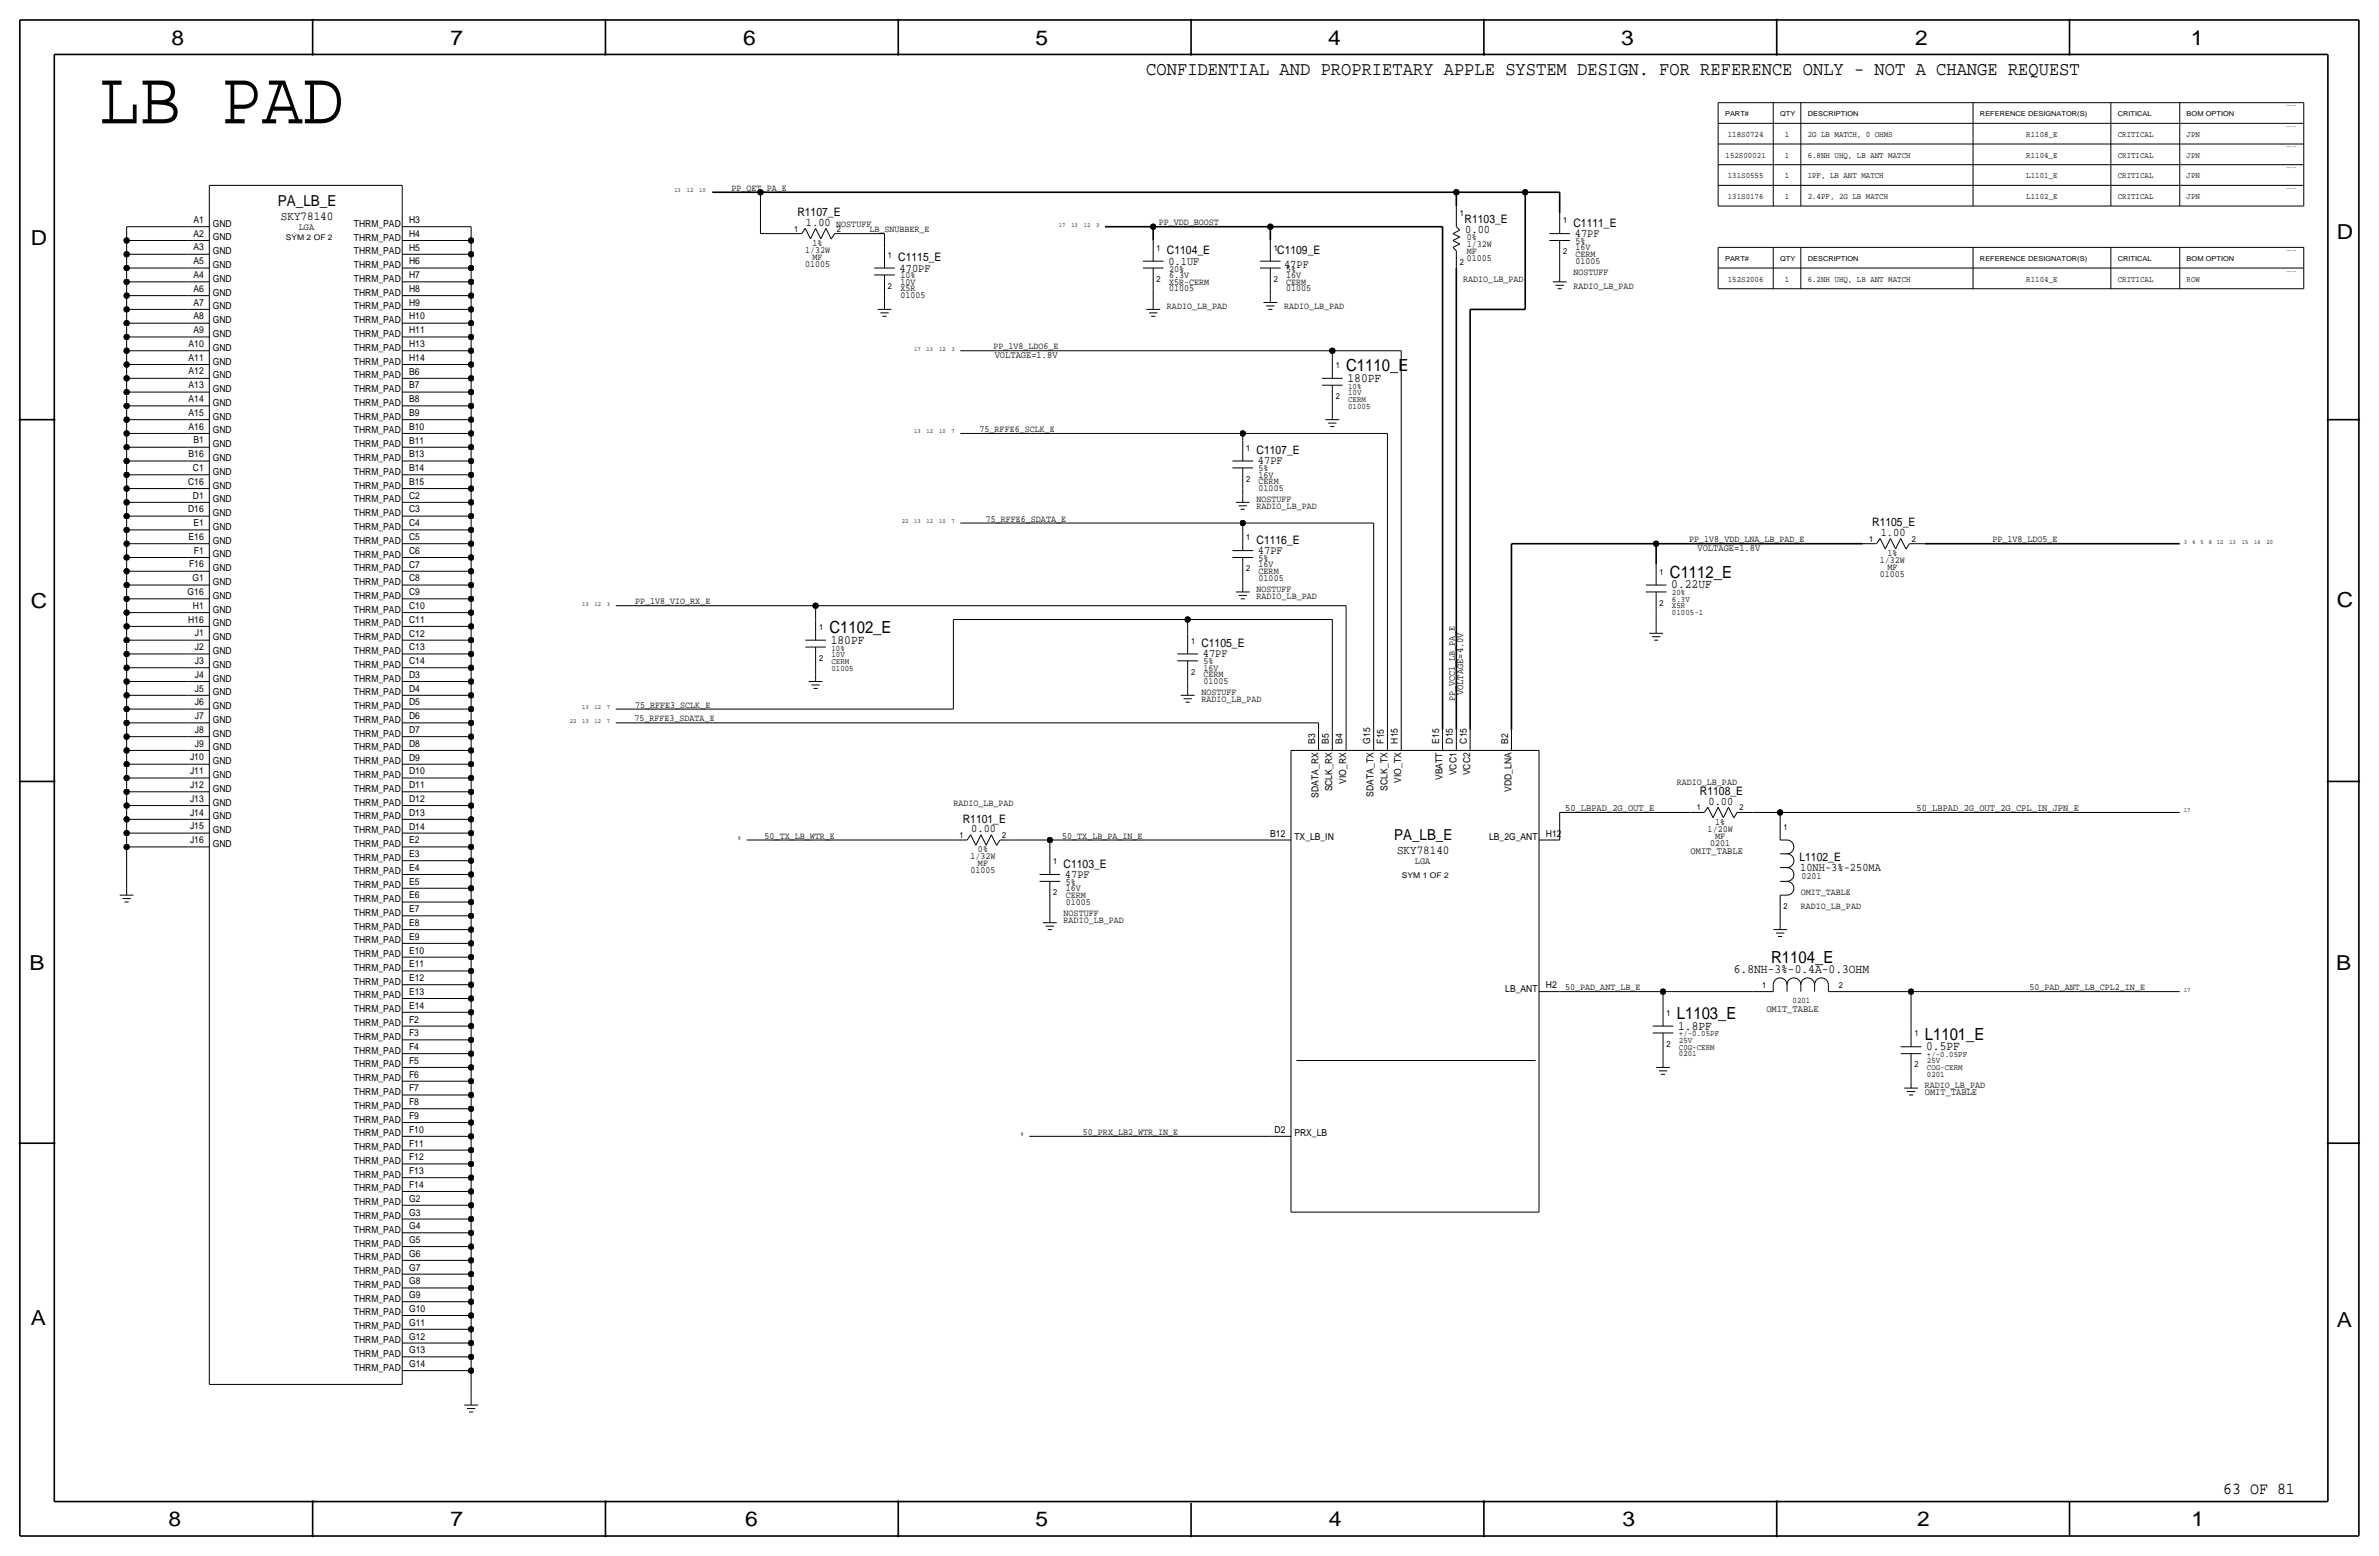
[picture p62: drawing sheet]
<svg xmlns="http://www.w3.org/2000/svg" width="877mm" height="574mm" viewBox="0 0 877 574" stroke-linecap="round" stroke-linejoin="round" font-family="sans-serif">
<defs><g id="words">
<text font-size="28" x="36.5" y="45.5">LB PAD</text>
<g font-size="7.6">
<text x="63.2" y="16.5">8</text>
<text x="166.1" y="16.5">7</text>
<text x="274" y="16.5">6</text>
<text x="381.7" y="16.5">5</text>
<text x="489.7" y="16.5">4</text>
<text x="597.6" y="16.5">3</text>
<text x="706.1" y="16.5">2</text>
<text x="807.7" y="16.5">1</text>
<text x="861.5" y="88.1">D</text>
<text x="11.4" y="90.4">D</text>
<text x="11.4" y="224.3">C</text>
<text x="861.5" y="223.8">C</text>
<text x="10.8" y="357.6">B</text>
<text x="861.3" y="357.4">B</text>
<text x="11.3" y="488.4">A</text>
<text x="861.5" y="489.2">A</text>
<text x="62.2" y="562.6">8</text>
<text x="166" y="562.6">7</text>
<text x="274.8" y="562.6">6</text>
<text x="381.7" y="562.6">5</text>
<text x="489.9" y="562.6">4</text>
<text x="598.1" y="562.6">3</text>
<text x="706.8" y="562.6">2</text>
<text x="807.9" y="562.6">1</text>
</g>
<text font-size="7.1" x="422.6" y="27.7">CONFIDENTIAL AND PROPRIETARY APPLE SYSTEM DESIGN. FOR REFERENCE ONLY - NOT A CHANGE REQUEST</text>
<g font-size="6.2">
<text x="496.3" y="136.9">C1110_E</text>
<text x="615.6" y="213.1">C1112_E</text>
<text x="305.8" y="233.4">C1102_E</text>
<text x="652.9" y="355.1">R1104_E</text>
<text x="618.2" y="375.7">L1103_E</text>
<text x="709.6" y="383.3">L1101_E</text>
<text x="819.7" y="550.8">63 OF 81</text>
</g>
<g font-size="5.6">
<text x="102.5" y="75.9">PA_LB_E</text>
<text x="514" y="309.6">PA_LB_E</text>
</g>
<g font-size="4.7">
<text x="496.8" y="140.7">180PF</text>
<text x="616.2" y="216.9">0.22UF</text>
<text x="306.3" y="237.2">180PF</text>
<text x="639.2" y="358.6">6.8NH-3%-0.4A-0.3OHM</text>
<text x="618.7" y="379.5">1.8PF</text>
<text x="710.1" y="387.1">0.5PF</text>
</g>
<g font-size="4.5">
<text x="103.6" y="80.9">SKY78140</text>
<text x="515.1" y="314.6">SKY78140</text>
</g>
<g font-size="4.3">
<text x="294" y="79.8">R1107_E</text>
<text x="297.1" y="83.3">1.00</text>
<text x="540" y="82">R1103_E</text>
<text x="580.1" y="83.6">C1111_E</text>
<text x="540.2" y="85.9">0.00</text>
<text x="580.6" y="87.4">47PF</text>
<text x="430.2" y="93.7">C1104_E</text>
<text x="470.9" y="93.7">C1109_E</text>
<text x="331.2" y="96.3">C1115_E</text>
<text x="331.7" y="100.1">470PF</text>
<text x="430.7" y="97.5">0.1UF</text>
<text x="473.4" y="98.8">47PF</text>
<text x="463.2" y="167.4">C1107_E</text>
<text x="463.8" y="171.2">47PF</text>
<text x="690.2" y="194.1">R1105_E</text>
<text x="693.4" y="197.6">1.00</text>
<text x="463.2" y="200.4">C1116_E</text>
<text x="463.8" y="204.2">47PF</text>
<text x="442.9" y="238.5">C1105_E</text>
<text x="443.4" y="242.3">47PF</text>
<text x="626.7" y="293.1">R1108_E</text>
<text x="629.9" y="296.7">0.00</text>
<text x="354.9" y="303.3">R1101_E</text>
<text x="358.1" y="306.8">0.00</text>
<text x="663.4" y="317.2">L1102_E</text>
<text x="392.1" y="319.8">C1103_E</text>
<text x="392.6" y="323.6">47PF</text>
<text x="663.7" y="321.1">10NH-3%-250MA</text>
</g>
<g font-size="3.6">
<text x="366.7" y="131.8">VOLTAGE=1.8V</text>
<text x="625.8" y="202.9">VOLTAGE=1.8V</text>
<text x="539.4" y="256.3" transform="rotate(-90 539.4 256.3)">VOLTAGE=4.0V</text>
<text x="577" y="299">50_LBPAD_2G_OUT_E</text>
<text x="706.6" y="299">50_LBPAD_2G_OUT_2G_CPL_IN_JPN_E</text>
<text x="623.3" y="314.7">OMIT_TABLE</text>
<text x="651.2" y="373.1">OMIT_TABLE</text>
<text x="709.6" y="403.6">OMIT_TABLE</text>
</g>
<g font-size="3.5">
<text x="269.7" y="70.4">PP_QET_PA_E</text>
<text x="71.3" y="82.1">A1</text>
<text x="78.4" y="83.6">GND</text>
<text x="130.4" y="83.6">THRM_PAD</text>
<text x="150.8" y="82.2">H3</text>
<text x="308.3" y="83.6">NOSTUFF</text>
<text x="427.2" y="83.1">PP_VDD_BOOST</text>
<text x="71.3" y="87.2">A2</text>
<text x="78.4" y="88.6">GND</text>
<text x="110.1" y="84.7">LGA</text>
<text x="130.4" y="88.7">THRM_PAD</text>
<text x="150.8" y="87.3">H4</text>
<text x="320.5" y="85.6">LB_SNUBBER_E</text>
<text x="540.7" y="88.6">0%</text>
<text x="580.8" y="89.9">5%</text>
<text x="71.3" y="92.3">A3</text>
<text x="78.4" y="93.7">GND</text>
<text x="130.4" y="93.7">THRM_PAD</text>
<text x="150.8" y="92.3">H5</text>
<text x="296.8" y="93.2">1/32W</text>
<text x="299.6" y="95.8">MF</text>
<text x="299.6" y="90.7">1%</text>
<text x="540.7" y="93.7">MF</text>
<text x="540.7" y="91.2">1/32W</text>
<text x="580.8" y="94.7">CERM</text>
<text x="580.8" y="92.2">16V</text>
<text x="71.3" y="97.4">A5</text>
<text x="78.4" y="98.8">GND</text>
<text x="130.4" y="98.8">THRM_PAD</text>
<text x="150.8" y="97.4">H6</text>
<text x="296.8" y="98.3">01005</text>
<text x="431" y="100.1">20%</text>
<text x="474.2" y="100.1">5%</text>
<text x="540.7" y="96.3">01005</text>
<text x="580.1" y="101.3">NOSTUFF</text>
<text x="580.8" y="97.3">01005</text>
<text x="71.3" y="107.5">A6</text>
<text x="71.3" y="102.4">A4</text>
<text x="78.4" y="103.9">GND</text>
<text x="130.4" y="103.9">THRM_PAD</text>
<text x="150.8" y="107.6">H8</text>
<text x="150.8" y="102.5">H7</text>
<text x="331.9" y="107.4">X5R</text>
<text x="331.9" y="102.6">10%</text>
<text x="331.9" y="104.9">10V</text>
<text x="431" y="107.4">01005</text>
<text x="431" y="102.4">6.3V</text>
<text x="431" y="104.9">X5R-CERM</text>
<text x="474.2" y="107.4">01005</text>
<text x="474.2" y="104.9">CERM</text>
<text x="474.2" y="102.4">16V</text>
<text x="539.4" y="103.9">RADIO_LB_PAD</text>
<text x="580.1" y="106.4">RADIO_LB_PAD</text>
<text x="71.3" y="112.6">A7</text>
<text x="78.4" y="109">GND</text>
<text x="130.4" y="109">THRM_PAD</text>
<text x="150.8" y="112.7">H9</text>
<text x="331.9" y="110">01005</text>
<text x="71.3" y="117.7">A8</text>
<text x="78.4" y="119.1">GND</text>
<text x="78.4" y="114">GND</text>
<text x="130.4" y="114.1">THRM_PAD</text>
<text x="130.4" y="119.1">THRM_PAD</text>
<text x="150.8" y="117.8">H10</text>
<text x="430.2" y="114">RADIO_LB_PAD</text>
<text x="473.4" y="114">RADIO_LB_PAD</text>
<text x="71.3" y="122.8">A9</text>
<text x="78.4" y="124.2">GND</text>
<text x="130.4" y="124.2">THRM_PAD</text>
<text x="150.8" y="122.8">H11</text>
<text x="69.5" y="127.9">A10</text>
<text x="78.4" y="129.3">GND</text>
<text x="130.4" y="129.3">THRM_PAD</text>
<text x="150.8" y="127.9">H13</text>
<text x="366.2" y="128.8">PP_1V8_LDO6_E</text>
<text x="69.5" y="132.9">A11</text>
<text x="78.4" y="134.4">GND</text>
<text x="130.4" y="134.4">THRM_PAD</text>
<text x="150.8" y="133">H14</text>
<text x="69.5" y="143.1">A13</text>
<text x="69.5" y="138">A12</text>
<text x="78.4" y="139.4">GND</text>
<text x="130.4" y="139.5">THRM_PAD</text>
<text x="150.8" y="143.2">B7</text>
<text x="150.8" y="138.1">B6</text>
<text x="69.5" y="148.2">A14</text>
<text x="78.4" y="149.6">GND</text>
<text x="78.4" y="144.5">GND</text>
<text x="130.4" y="149.6">THRM_PAD</text>
<text x="130.4" y="144.5">THRM_PAD</text>
<text x="150.8" y="148.2">B8</text>
<text x="69.5" y="153.3">A15</text>
<text x="78.4" y="154.7">GND</text>
<text x="130.4" y="154.7">THRM_PAD</text>
<text x="150.8" y="153.3">B9</text>
<text x="69.5" y="158.3">A16</text>
<text x="78.4" y="159.8">GND</text>
<text x="130.4" y="159.8">THRM_PAD</text>
<text x="150.8" y="158.4">B10</text>
<text x="361.1" y="159.3">75_RFFE6_SCLK_E</text>
<text x="71.3" y="163.4">B1</text>
<text x="78.4" y="164.8">GND</text>
<text x="130.4" y="164.9">THRM_PAD</text>
<text x="150.8" y="163.5">B11</text>
<text x="69.5" y="168.5">B16</text>
<text x="71.1" y="173.6">C1</text>
<text x="78.4" y="169.9">GND</text>
<text x="130.4" y="169.9">THRM_PAD</text>
<text x="150.8" y="173.6">B14</text>
<text x="150.8" y="168.6">B13</text>
<text x="464" y="173.7">5%</text>
<text x="69.4" y="178.7">C16</text>
<text x="78.4" y="175">GND</text>
<text x="130.4" y="175">THRM_PAD</text>
<text x="150.8" y="178.7">B15</text>
<text x="464" y="176">16V</text>
<text x="464" y="178.6">CERM</text>
<text x="71.1" y="183.7">D1</text>
<text x="78.4" y="185.2">GND</text>
<text x="78.4" y="180.1">GND</text>
<text x="130.4" y="180.1">THRM_PAD</text>
<text x="130.4" y="185.2">THRM_PAD</text>
<text x="150.8" y="183.8">C2</text>
<text x="463.2" y="185.2">NOSTUFF</text>
<text x="464" y="181.1">01005</text>
<text x="69.4" y="188.8">D16</text>
<text x="78.4" y="190.2">GND</text>
<text x="130.4" y="190.3">THRM_PAD</text>
<text x="150.8" y="188.9">C3</text>
<text x="463.2" y="187.7">RADIO_LB_PAD</text>
<text x="71.3" y="193.9">E1</text>
<text x="78.4" y="195.3">GND</text>
<text x="130.4" y="195.3">THRM_PAD</text>
<text x="150.8" y="194">C4</text>
<text x="363.4" y="192.3">75_RFFE6_SDATA_E</text>
<text x="69.5" y="199">E16</text>
<text x="78.4" y="200.4">GND</text>
<text x="130.4" y="200.4">THRM_PAD</text>
<text x="150.8" y="199.1">C5</text>
<text x="622.8" y="199.9">PP_1V8_VDD_LNA_LB_PAD_E</text>
<text x="734.5" y="199.9">PP_1V8_LDO5_E</text>
<text x="69.7" y="209.2">F16</text>
<text x="71.5" y="204.1">F1</text>
<text x="78.4" y="205.5">GND</text>
<text x="130.4" y="205.5">THRM_PAD</text>
<text x="150.8" y="209.2">C7</text>
<text x="150.8" y="204.1">C6</text>
<text x="464" y="209">16V</text>
<text x="464" y="206.8">5%</text>
<text x="693.1" y="207.5">1/32W</text>
<text x="695.8" y="205">1%</text>
<text x="70.9" y="214.2">G1</text>
<text x="78.4" y="215.6">GND</text>
<text x="78.4" y="210.6">GND</text>
<text x="130.4" y="215.7">THRM_PAD</text>
<text x="130.4" y="210.6">THRM_PAD</text>
<text x="150.8" y="214.3">C8</text>
<text x="464" y="214.1">01005</text>
<text x="464" y="211.6">CERM</text>
<text x="693.1" y="212.6">01005</text>
<text x="695.8" y="210.1">MF</text>
<text x="69.2" y="219.3">G16</text>
<text x="78.4" y="220.7">GND</text>
<text x="130.4" y="220.7">THRM_PAD</text>
<text x="150.8" y="219.4">C9</text>
<text x="463.2" y="220.7">RADIO_LB_PAD</text>
<text x="463.2" y="218.2">NOSTUFF</text>
<text x="71.1" y="224.4">H1</text>
<text x="78.4" y="225.8">GND</text>
<text x="130.4" y="225.8">THRM_PAD</text>
<text x="150.8" y="224.5">C10</text>
<text x="234.1" y="222.8">PP_1V8_VIO_RX_E</text>
<text x="69.4" y="229.5">H16</text>
<text x="78.4" y="230.9">GND</text>
<text x="130.4" y="230.9">THRM_PAD</text>
<text x="150.8" y="229.5">C11</text>
<text x="71.8" y="239.6">J2</text>
<text x="71.8" y="234.6">J1</text>
<text x="78.4" y="236">GND</text>
<text x="130.4" y="236">THRM_PAD</text>
<text x="150.8" y="239.7">C13</text>
<text x="150.8" y="234.6">C12</text>
<text x="71.8" y="244.7">J3</text>
<text x="78.4" y="241">GND</text>
<text x="130.4" y="241.1">THRM_PAD</text>
<text x="150.8" y="244.8">C14</text>
<text x="443.7" y="244.9">5%</text>
<text x="71.8" y="249.8">J4</text>
<text x="78.4" y="251.2">GND</text>
<text x="78.4" y="246.1">GND</text>
<text x="130.4" y="251.2">THRM_PAD</text>
<text x="130.4" y="246.1">THRM_PAD</text>
<text x="150.8" y="249.9">D3</text>
<text x="443.7" y="249.7">CERM</text>
<text x="443.7" y="247.1">16V</text>
<text x="71.8" y="254.9">J5</text>
<text x="78.4" y="256.3">GND</text>
<text x="130.4" y="256.3">THRM_PAD</text>
<text x="150.8" y="254.9">D4</text>
<text x="442.9" y="256.3">NOSTUFF</text>
<text x="443.7" y="252.2">01005</text>
<text x="71.8" y="260">J6</text>
<text x="78.4" y="261.4">GND</text>
<text x="130.4" y="261.4">THRM_PAD</text>
<text x="150.8" y="260">D5</text>
<text x="234.1" y="260.9">75_RFFE3_SCLK_E</text>
<text x="442.9" y="258.8">RADIO_LB_PAD</text>
<text x="536.4" y="258.3" transform="rotate(-90 536.4 258.3)">PP_VCC1_LB_PA_E</text>
<text x="71.8" y="265">J7</text>
<text x="78.4" y="266.4">GND</text>
<text x="130.4" y="266.4">THRM_PAD</text>
<text x="150.8" y="265.1">D6</text>
<text x="233.9" y="265.9">75_RFFE3_SDATA_E</text>
<text x="71.8" y="275.2">J9</text>
<text x="71.8" y="270.1">J8</text>
<text x="78.4" y="271.5">GND</text>
<text x="130.4" y="271.5">THRM_PAD</text>
<text x="150.8" y="275.3">D8</text>
<text x="150.8" y="270.2">D7</text>
<text x="484.8" y="274.1" transform="rotate(-90 484.8 274.1)">B3</text>
<text x="489.9" y="274.1" transform="rotate(-90 489.9 274.1)">B5</text>
<text x="495" y="274.1" transform="rotate(-90 495 274.1)">B4</text>
<text x="505.2" y="274.1" transform="rotate(-90 505.2 274.1)">G15</text>
<text x="510.2" y="274.1" transform="rotate(-90 510.2 274.1)">F15</text>
<text x="515.3" y="274.1" transform="rotate(-90 515.3 274.1)">H15</text>
<text x="530.6" y="274.1" transform="rotate(-90 530.6 274.1)">E15</text>
<text x="535.6" y="274.1" transform="rotate(-90 535.6 274.1)">D15</text>
<text x="540.7" y="274.1" transform="rotate(-90 540.7 274.1)">C15</text>
<text x="556" y="274.1" transform="rotate(-90 556 274.1)">B2</text>
<text x="70.1" y="280.3">J10</text>
<text x="78.4" y="281.7">GND</text>
<text x="78.4" y="276.6">GND</text>
<text x="130.4" y="276.6">THRM_PAD</text>
<text x="130.4" y="281.7">THRM_PAD</text>
<text x="150.8" y="280.4">D9</text>
<text x="70.1" y="285.4">J11</text>
<text x="78.4" y="286.8">GND</text>
<text x="130.4" y="286.8">THRM_PAD</text>
<text x="150.8" y="285.4">D10</text>
<text x="531.8" y="287.5" transform="rotate(-90 531.8 287.5)">VBATT</text>
<text x="536.9" y="285.8" transform="rotate(-90 536.9 285.8)">VCC1</text>
<text x="542" y="285.8" transform="rotate(-90 542 285.8)">VCC2</text>
<text x="70.1" y="290.5">J12</text>
<text x="78.4" y="291.8">GND</text>
<text x="130.4" y="291.9">THRM_PAD</text>
<text x="150.8" y="290.5">D11</text>
<text x="491.2" y="291.7" transform="rotate(-90 491.2 291.7)">SCLK_RX</text>
<text x="496.3" y="288.9" transform="rotate(-90 496.3 288.9)">VIO_RX</text>
<text x="506.4" y="293.7" transform="rotate(-90 506.4 293.7)">SDATA_TX</text>
<text x="511.5" y="291.4" transform="rotate(-90 511.5 291.4)">SCLK_TX</text>
<text x="516.6" y="288.6" transform="rotate(-90 516.6 288.6)">VIO_TX</text>
<text x="557.2" y="291.9" transform="rotate(-90 557.2 291.9)">VDD_LNA</text>
<text x="618.2" y="289.3">RADIO_LB_PAD</text>
<text x="70.1" y="295.5">J13</text>
<text x="78.4" y="296.9">GND</text>
<text x="130.4" y="296.9">THRM_PAD</text>
<text x="150.8" y="295.6">D12</text>
<text x="351.5" y="296.9">RADIO_LB_PAD</text>
<text x="486.1" y="294" transform="rotate(-90 486.1 294)">SDATA_RX</text>
<text x="70.1" y="305.7">J15</text>
<text x="70.1" y="300.6">J14</text>
<text x="78.4" y="302">GND</text>
<text x="130.4" y="302">THRM_PAD</text>
<text x="150.8" y="305.8">D14</text>
<text x="150.8" y="300.7">D13</text>
<text x="632.3" y="304">1%</text>
<text x="70.1" y="310.8">J16</text>
<text x="78.4" y="307.1">GND</text>
<text x="130.4" y="307.1">THRM_PAD</text>
<text x="150.8" y="310.8">E2</text>
<text x="281.9" y="309.1">50_TX_LB_WTR_E</text>
<text x="391.6" y="309.1">50_TX_LB_PA_IN_E</text>
<text x="468.3" y="308.4">B12</text>
<text x="477.2" y="309.6">TX_LB_IN</text>
<text x="549" y="309.6">LB_2G_ANT</text>
<text x="569.9" y="308.4">H12</text>
<text x="629.6" y="306.6">1/20W</text>
<text x="630.5" y="311.7">0201</text>
<text x="632.3" y="309.1">MF</text>
<text x="78.4" y="312.2">GND</text>
<text x="130.4" y="317.2">THRM_PAD</text>
<text x="130.4" y="312.2">THRM_PAD</text>
<text x="150.8" y="315.9">E3</text>
<text x="357.8" y="316.7">1/32W</text>
<text x="360.6" y="314.2">0%</text>
<text x="130.4" y="322.3">THRM_PAD</text>
<text x="150.8" y="321">E4</text>
<text x="357.8" y="321.8">01005</text>
<text x="360.6" y="319.3">MF</text>
<text x="521.6" y="318.6">LGA</text>
<text x="130.4" y="327.4">THRM_PAD</text>
<text x="150.8" y="326.1">E5</text>
<text x="392.9" y="328.4">16V</text>
<text x="392.9" y="326.1">5%</text>
<text x="663.9" y="329.9">OMIT_TABLE</text>
<text x="664.2" y="324.1">0201</text>
<text x="130.4" y="332.5">THRM_PAD</text>
<text x="150.8" y="331.2">E6</text>
<text x="392.9" y="333.5">01005</text>
<text x="392.9" y="331">CERM</text>
<text x="663.9" y="335">RADIO_LB_PAD</text>
<text x="130.4" y="337.6">THRM_PAD</text>
<text x="150.8" y="341.3">E8</text>
<text x="150.8" y="336.3">E7</text>
<text x="392.1" y="340.1">RADIO_LB_PAD</text>
<text x="392.1" y="337.6">NOSTUFF</text>
<text x="130.4" y="342.6">THRM_PAD</text>
<text x="130.4" y="347.7">THRM_PAD</text>
<text x="150.8" y="346.4">E9</text>
<text x="130.4" y="352.8">THRM_PAD</text>
<text x="150.8" y="351.5">E10</text>
<text x="130.4" y="357.9">THRM_PAD</text>
<text x="150.8" y="356.6">E11</text>
<text x="130.4" y="363">THRM_PAD</text>
<text x="150.8" y="361.7">E12</text>
<text x="555" y="365.5">LB_ANT</text>
<text x="569.9" y="364.2">H2</text>
<text x="577" y="365">50_PAD_ANT_LB_E</text>
<text x="748.2" y="365">50_PAD_ANT_LB_CPL2_IN_E</text>
<text x="130.4" y="368">THRM_PAD</text>
<text x="150.8" y="371.8">E14</text>
<text x="150.8" y="366.7">E13</text>
<text x="130.4" y="373.1">THRM_PAD</text>
<text x="150.8" y="376.9">F2</text>
<text x="130.4" y="378.2">THRM_PAD</text>
<text x="130.4" y="383.3">THRM_PAD</text>
<text x="150.8" y="382">F3</text>
<text x="130.4" y="388.4">THRM_PAD</text>
<text x="150.8" y="387.1">F4</text>
<text x="130.4" y="393.4">THRM_PAD</text>
<text x="150.8" y="392.1">F5</text>
<text x="130.4" y="398.5">THRM_PAD</text>
<text x="150.8" y="397.2">F6</text>
<text x="709.6" y="401.1">RADIO_LB_PAD</text>
<text x="130.4" y="403.6">THRM_PAD</text>
<text x="150.8" y="407.4">F8</text>
<text x="150.8" y="402.3">F7</text>
<text x="130.4" y="408.7">THRM_PAD</text>
<text x="130.4" y="413.8">THRM_PAD</text>
<text x="150.8" y="412.5">F9</text>
<text x="130.4" y="418.8">THRM_PAD</text>
<text x="150.8" y="417.6">F10</text>
<text x="399.2" y="418.3">50_PRX_LB2_WTR_IN_E</text>
<text x="469.9" y="417.6">D2</text>
<text x="477.2" y="418.8">PRX_LB</text>
<text x="130.4" y="423.9">THRM_PAD</text>
<text x="150.8" y="422.6">F11</text>
<text x="130.4" y="429">THRM_PAD</text>
<text x="150.8" y="427.7">F12</text>
<text x="130.4" y="434.1">THRM_PAD</text>
<text x="150.8" y="437.9">F14</text>
<text x="150.8" y="432.8">F13</text>
<text x="130.4" y="439.2">THRM_PAD</text>
<text x="150.8" y="443">G2</text>
<text x="130.4" y="449.3">THRM_PAD</text>
<text x="130.4" y="444.2">THRM_PAD</text>
<text x="150.8" y="448">G3</text>
<text x="130.4" y="454.4">THRM_PAD</text>
<text x="150.8" y="453.1">G4</text>
<text x="130.4" y="459.5">THRM_PAD</text>
<text x="150.8" y="458.2">G5</text>
<text x="130.4" y="464.6">THRM_PAD</text>
<text x="150.8" y="463.3">G6</text>
<text x="130.4" y="469.6">THRM_PAD</text>
<text x="150.8" y="473.4">G8</text>
<text x="150.8" y="468.4">G7</text>
<text x="130.4" y="479.8">THRM_PAD</text>
<text x="130.4" y="474.7">THRM_PAD</text>
<text x="150.8" y="478.5">G9</text>
<text x="130.4" y="484.9">THRM_PAD</text>
<text x="150.8" y="483.6">G10</text>
<text x="130.4" y="490">THRM_PAD</text>
<text x="150.8" y="488.7">G11</text>
<text x="130.4" y="495">THRM_PAD</text>
<text x="150.8" y="493.8">G12</text>
<text x="130.4" y="500.1">THRM_PAD</text>
<text x="150.8" y="503.9">G14</text>
<text x="150.8" y="498.9">G13</text>
<text x="130.4" y="505.2">THRM_PAD</text>
</g>
<g font-size="3.1">
<text x="637" y="50.5">118S0724</text>
<text x="658" y="50.5">1</text>
<text x="666.4" y="50.5">2G LB MATCH, 0 OHMS</text>
<text x="747" y="50.5">R1108_E</text>
<text x="780.7" y="50.5">CRITICAL</text>
<text x="806.1" y="50.5">JPN</text>
<text x="636.2" y="58.2">152S00021</text>
<text x="658" y="58.2">1</text>
<text x="666.4" y="58.2">6.8NH UHQ, LB ANT MATCH</text>
<text x="747" y="58.2">R1104_E</text>
<text x="780.7" y="58.2">CRITICAL</text>
<text x="806.1" y="58.2">JPN</text>
<text x="637" y="65.8">131S0555</text>
<text x="658" y="65.8">1</text>
<text x="666.4" y="65.8">1PF, LB ANT MATCH</text>
<text x="747" y="65.8">L1101_E</text>
<text x="780.7" y="65.8">CRITICAL</text>
<text x="806.1" y="65.8">JPN</text>
<text x="637" y="73.4">131S0176</text>
<text x="658" y="73.4">1</text>
<text x="666.4" y="73.4">2.4PF, 2G LB MATCH</text>
<text x="747" y="73.4">L1102_E</text>
<text x="780.7" y="73.4">CRITICAL</text>
<text x="806.1" y="73.4">JPN</text>
<text x="538.2" y="79.8">1</text>
<text x="576.3" y="82.3">1</text>
<text x="292.8" y="85.3">1</text>
<text x="308.6" y="85.3">2</text>
<text x="327.4" y="95">1</text>
<text x="426.4" y="92.5">1</text>
<text x="469.6" y="92.5">1</text>
<text x="576.3" y="93.7">2</text>
<text x="538.2" y="97.5">2</text>
<text x="327.4" y="106.4">2</text>
<text x="426.4" y="103.9">2</text>
<text x="469.6" y="103.9">2</text>
<text x="637" y="103.9">152S2006</text>
<text x="658" y="103.9">1</text>
<text x="666.4" y="103.9">6.2NH UHQ, LB ANT MATCH</text>
<text x="747" y="103.9">R1104_E</text>
<text x="780.7" y="103.9">CRITICAL</text>
<text x="806.1" y="103.9">ROW</text>
<text x="492.5" y="135.6">1</text>
<text x="497" y="143.3">10%</text>
<text x="492.5" y="147.1">2</text>
<text x="497" y="148.1">CERM</text>
<text x="497" y="145.5">10V</text>
<text x="497" y="150.6">01005</text>
<text x="459.4" y="166.1">1</text>
<text x="459.4" y="177.5">2</text>
<text x="459.4" y="199.1">1</text>
<text x="689" y="199.6">1</text>
<text x="704.8" y="199.6">2</text>
<text x="459.4" y="210.6">2</text>
<text x="611.8" y="211.8">1</text>
<text x="616.4" y="221.7">6.3V</text>
<text x="616.4" y="219.5">20%</text>
<text x="611.8" y="223.3">2</text>
<text x="616.4" y="224.3">X5R</text>
<text x="616.4" y="226.8">01005-1</text>
<text x="302" y="232.2">1</text>
<text x="306.5" y="239.8">10%</text>
<text x="439.1" y="237.2">1</text>
<text x="302" y="243.6">2</text>
<text x="306.5" y="242.1">10V</text>
<text x="306.5" y="244.6">CERM</text>
<text x="306.5" y="247.1">01005</text>
<text x="439.1" y="248.7">2</text>
<text x="625.5" y="298.7">1</text>
<text x="641.3" y="298.7">2</text>
<text x="657.6" y="305.8">1</text>
<text x="353.8" y="308.9">1</text>
<text x="369.5" y="308.9">2</text>
<text x="388.3" y="318.5">1</text>
<text x="388.3" y="329.9">2</text>
<text x="657.6" y="335">2</text>
<text x="649.7" y="364.2">1</text>
<text x="677.9" y="364.2">2</text>
<text x="660.9" y="369.6">0201</text>
<text x="614.4" y="374.4">1</text>
<text x="618.9" y="382">+/-0.05PF</text>
<text x="705.8" y="382">1</text>
<text x="614.4" y="385.8">2</text>
<text x="618.9" y="389.4">0201</text>
<text x="618.9" y="384.3">25V</text>
<text x="618.9" y="386.8">C0G-CERM</text>
<text x="710.4" y="389.6">+/-0.05PF</text>
<text x="705.8" y="393.4">2</text>
<text x="710.4" y="391.9">25V</text>
<text x="710.4" y="394.5">COG-CERM</text>
<text x="710.4" y="397">0201</text>
</g>
<g font-size="2.9">
<text x="105.3" y="88.6">SYM 2 OF 2</text>
<text x="516.8" y="323.6">SYM 1 OF 2</text>
</g>
<g font-size="2.5">
<text x="636" y="42.9">PART#</text>
<text x="656.3" y="42.9">QTY</text>
<text x="666.4" y="42.9">DESCRIPTION</text>
<text x="729.9" y="42.9">REFERENCE DESIGNATOR(S)</text>
<text x="780.7" y="42.9">CRITICAL</text>
<text x="806.1" y="42.9">BOM OPTION</text>
<text x="636" y="96.3">PART#</text>
<text x="656.3" y="96.3">QTY</text>
<text x="666.4" y="96.3">DESCRIPTION</text>
<text x="729.9" y="96.3">REFERENCE DESIGNATOR(S)</text>
<text x="780.7" y="96.3">CRITICAL</text>
<text x="806.1" y="96.3">BOM OPTION</text>
</g>
<g font-size="2.3">
<text x="248.6" y="70.9">13</text>
<text x="253.2" y="70.9">12</text>
<text x="257.8" y="70.9">10</text>
<text x="390.4" y="83.6">17</text>
<text x="395" y="83.6">13</text>
<text x="399.5" y="83.6">12</text>
<text x="404.1" y="83.6">3</text>
<text x="337.1" y="129.3">17</text>
<text x="341.6" y="129.3">13</text>
<text x="346.2" y="129.3">12</text>
<text x="350.8" y="129.3">3</text>
<text x="337.1" y="159.8">13</text>
<text x="341.6" y="159.8">12</text>
<text x="346.2" y="159.8">10</text>
<text x="350.8" y="159.8">7</text>
<text x="332.5" y="192.8">22</text>
<text x="337.1" y="192.8">13</text>
<text x="341.6" y="192.8">12</text>
<text x="346.2" y="192.8">10</text>
<text x="350.8" y="192.8">7</text>
<text x="805.1" y="200.4">3</text>
<text x="808.2" y="200.4">4</text>
<text x="811.2" y="200.4">5</text>
<text x="814.3" y="200.4">8</text>
<text x="817.3" y="200.4">12</text>
<text x="821.9" y="200.4">13</text>
<text x="826.5" y="200.4">15</text>
<text x="831" y="200.4">16</text>
<text x="835.6" y="200.4">20</text>
<text x="214.6" y="223.3">13</text>
<text x="219.2" y="223.3">12</text>
<text x="223.8" y="223.3">3</text>
<text x="214.6" y="261.4">13</text>
<text x="219.2" y="261.4">12</text>
<text x="223.8" y="261.4">7</text>
<text x="210.1" y="266.4">22</text>
<text x="214.6" y="266.4">13</text>
<text x="219.2" y="266.4">12</text>
<text x="223.8" y="266.4">7</text>
<text x="805.1" y="299.5">17</text>
<text x="272" y="309.6">9</text>
<text x="805.1" y="365.5">17</text>
<text x="376.2" y="418.8">9</text>
</g>
<g font-size=".4">
<text x="843" y="39.1">TABLE_5_HEAD</text>
<text x="843" y="46.7">TABLE_5_ITEM</text>
<text x="843" y="54.4">TABLE_5_ITEM</text>
<text x="843" y="62">TABLE_5_ITEM</text>
<text x="843" y="69.6">TABLE_5_ITEM</text>
<text x="843" y="92.5">TABLE_5_HEAD</text>
<text x="843" y="100.1">TABLE_5_ITEM</text>
</g>
</g></defs>
<g fill="none" stroke="#000" stroke-width=".6" stroke-linecap="butt">
<path d="M7.3 7.4v558.8zM7.3 7.4h862.3zM115.3 7.4v12.7zM223.2 7.4v12.7zM331.2 7.4v12.7zM439.1 7.4v12.7zM547.1 7.4v12.7zM655 7.4v12.7zM763 7.4v12.7zM869.6 7.4v558.8zM20 20.1v533.4zM20 20.1h838.2z"/>
<path d="M858.2 20.1v533.4zM262.6 70.9h17.8zM280.4 70.9h256.5zM536.9 70.9h25.4zM536.9 70.9v5zM562.3 70.9h12.7zM562.3 70.9v43.1zM575 70.9v7.6zM407.4 83.6h17.7zM425.1 83.6h43.2zM425.1 83.6v5zM468.3 83.6h63.5z"/>
<path d="M468.3 83.6v5zM531.8 83.6v185.4zM536.9 98.8v170.2zM542 114h20.3zM542 114v155zM7.3 154.7h12.7zM858.2 154.7h11.4zM557.2 200.4h53.4zM557.2 200.4v68.6zM610.6 200.4h76.2zM610.6 200.4v7.6zM709.6 200.4h94z"/>
<path d="M7.3 288h12.7zM858.2 288h11.4zM7.3 421.4h12.7zM858.2 421.4h11.4zM20 553.5h838.2zM115.3 553.5v12.7zM223.2 553.5v12.7zM331.2 553.5v12.7zM439.1 554v12.2zM547.1 553.5v12.7zM655 553.5v12.7zM763 553.5v12.7z"/>
<path d="M7.3 566.2h862.3z"/>
</g>
<g fill="none" stroke="#000" stroke-width=".37">
<path d="M633.4 37.8v7.7zM633.4 37.8h215.9zM653.7 37.8v7.7zM663.9 37.8v7.7zM727.4 37.8v7.7zM778.2 37.8v7.7zM803.6 37.8v7.7zM849.3 37.8v7.7zM633.4 53.1v7.6zM633.4 45.5v7.6zM633.4 53.1h215.9zM633.4 45.5h215.9z"/>
<path d="M653.7 53.1v7.6zM653.7 45.5v7.6zM663.9 53.1v7.6zM663.9 45.5v7.6zM727.4 53.1v7.6zM727.4 45.5v7.6zM778.2 53.1v7.6zM778.2 45.5v7.6zM803.6 53.1v7.6zM803.6 45.5v7.6zM849.3 53.1v7.6zM849.3 45.5v7.6z"/>
<path d="M77.2 68.3v442zM77.2 68.3h71.1zM148.3 68.3v442zM280.4 70.9v15.2zM536.9 75.9v7.7zM575 78.5v7.6zM633.4 68.3v7.6zM633.4 75.9h215.9zM633.4 60.7v7.6zM633.4 68.3h215.9zM633.4 60.7h215.9zM653.7 68.3v7.6z"/>
<path d="M653.7 60.7v7.6zM663.9 68.3v7.6zM663.9 60.7v7.6zM727.4 68.3v7.6zM727.4 60.7v7.6zM778.2 68.3v7.6zM778.2 60.7v7.6zM803.6 68.3v7.6zM803.6 60.7v7.6zM849.3 68.3v7.6zM849.3 60.7v7.6zM46.7 88.6h22.8z"/>
<path d="M46.7 93.7h22.8zM46.7 98.8h22.8zM46.7 83.6h22.8zM46.7 83.6v5zM46.7 88.6v5.1zM46.7 93.7v5.1zM46.7 98.8v5.1zM69.5 83.6h7.7zM69.5 88.6h7.7zM69.5 93.7h7.7zM69.5 98.8h7.7zM148.3 93.7h7.6z"/>
<path d="M148.3 98.8h7.6zM148.3 88.6h7.6zM148.3 83.6h7.6zM155.9 83.6h17.8zM155.9 88.6h17.8zM155.9 93.7h17.8zM155.9 98.8h17.8zM173.7 83.6v5zM173.7 88.6v5.1zM173.7 93.7v5.1zM173.7 98.8v5.1zM280.4 86.1h10.1z"/>
<path d="M290.5 86.1h5.1zM296.9 84.2l-1.3 1.9zM296.9 84.2l1.9 3.8zM300.7 84.2l-1.9 3.8zM300.7 84.2l1.9 3.8zM304.5 84.2l-1.9 3.8zM304.5 84.2l1.9 3.8zM307.7 86.1l-1.3 2zM307.7 86.1h5.7zM313.4 86.1h12.7zM322.3 98.8h7.6zM326.1 86.1v5.1z"/>
<path d="M326.1 91.2v7.6zM421.3 98.8h7.7zM421.3 96.3h7.7zM425.1 88.6v7.7zM425.1 98.8v7.6zM464.5 98.8h7.6zM464.5 96.3h7.6zM468.3 88.6v7.7zM468.3 98.8v7.6zM535.6 91.2l1.3 1.3zM535.6 88.6l2.6 1.3zM535.6 86.1l2.6 1.3z"/>
<path d="M535.6 86.1l2.6-1.3zM535.6 91.2l2.6-1.3zM535.6 88.6l2.6-1.2zM536.9 92.5v6.3zM536.9 83.6l1.3 1.2zM571.2 88.6h7.6zM571.2 86.1h7.6zM575 96.3v5zM575 88.6v7.7zM633.4 91.2v7.6zM633.4 98.8h215.9zM633.4 91.2h215.9z"/>
<path d="M633.4 98.8v7.6zM653.7 91.2v7.6zM653.7 98.8v7.6zM663.9 91.2v7.6zM663.9 98.8v7.6zM727.4 91.2v7.6zM727.4 98.8v7.6zM778.2 91.2v7.6zM778.2 98.8v7.6zM803.6 91.2v7.6zM803.6 98.8v7.6zM849.3 91.2v7.6z"/>
<path d="M849.3 98.8v7.6zM46.7 103.9h22.8zM46.7 109h22.8zM46.7 114h22.8zM46.7 119.1h22.8zM46.7 103.9v5.1zM46.7 109v5zM46.7 114v5.1zM46.7 119.1v5.1zM69.5 103.9h7.7zM69.5 109h7.7zM69.5 114h7.7z"/>
<path d="M69.5 119.1h7.7zM148.3 103.9h7.6zM148.3 119.1h7.6zM148.3 114h7.6zM148.3 109h7.6zM155.9 103.9h17.8zM155.9 109h17.8zM155.9 114h17.8zM155.9 119.1h17.8zM173.7 103.9v5.1zM173.7 109v5zM173.7 114v5.1z"/>
<path d="M173.7 119.1v5.1zM322.3 101.3h7.6zM323.5 114h5.1zM324.6 115.3h3zM325.3 116.6h1.5zM326.1 109v2.5zM326.1 101.3v7.7zM326.1 111.5v2.5zM422.6 114h5.1zM423.6 115.3h3.1zM424.4 116.6h1.5zM425.1 106.4v5.1z"/>
<path d="M425.1 111.5v2.5zM465.8 111.5h5.1zM466.8 112.8h3.1zM467.6 114h1.5zM468.3 106.4v2.6zM468.3 109v2.5zM572.5 103.9h5zM573.5 105.2h3zM574.2 106.4h1.6zM575 101.3v2.6zM633.4 106.4h215.9zM46.7 124.2h22.8z"/>
<path d="M46.7 129.3h22.8zM46.7 134.4h22.8zM46.7 139.4h22.8zM46.7 124.2v5.1zM46.7 129.3v5.1zM46.7 134.4v5zM46.7 139.4v5.1zM69.5 124.2h7.7zM69.5 129.3h7.7zM69.5 139.4h7.7zM69.5 134.4h7.7zM148.3 124.2h7.6z"/>
<path d="M148.3 129.3h7.6zM148.3 134.4h7.6zM148.3 139.4h7.6zM155.9 124.2h17.8zM155.9 129.3h17.8zM155.9 134.4h17.8zM155.9 139.4h17.8zM173.7 124.2v5.1zM173.7 129.3v5.1zM173.7 134.4v5zM173.7 139.4v5.1zM354 129.3h137.2z"/>
<path d="M487.4 139.4h7.6zM491.2 129.3h25.4zM491.2 129.3v2.5zM491.2 131.8v7.6zM516.6 129.3v139.7zM46.7 144.5h22.8zM46.7 149.6h22.8zM46.7 154.7h22.8zM46.7 159.8h22.8zM46.7 144.5v5.1zM46.7 149.6v5.1zM46.7 154.7v5.1z"/>
<path d="M46.7 159.8v5zM69.5 144.5h7.7zM69.5 154.7h7.7zM69.5 149.6h7.7zM69.5 159.8h7.7zM148.3 144.5h7.6zM148.3 154.7h7.6zM148.3 149.6h7.6zM148.3 159.8h7.6zM155.9 144.5h17.8zM155.9 149.6h17.8zM155.9 154.7h17.8z"/>
<path d="M155.9 159.8h17.8zM173.7 144.5v5.1zM173.7 149.6v5.1zM173.7 154.7v5.1zM173.7 159.8v5zM354 159.8h104.2zM458.2 159.8h53.3zM458.2 159.8v2.5zM487.4 142h7.6zM488.6 154.7h5.1zM489.7 156h3zM490.4 157.2h1.5z"/>
<path d="M491.2 149.6v2.5zM491.2 152.1v2.6zM491.2 142v7.6zM511.5 159.8v109.2zM46.7 164.8h22.8zM46.7 169.9h22.8zM46.7 175h22.8zM46.7 164.8v5.1zM46.7 169.9v5.1zM46.7 175v5.1zM69.5 164.8h7.7zM69.5 169.9h7.7z"/>
<path d="M69.5 175h7.7zM148.3 169.9h7.6zM148.3 164.8h7.6zM148.3 175h7.6zM155.9 164.8h17.8zM155.9 169.9h17.8zM155.9 175h17.8zM173.7 164.8v5.1zM173.7 169.9v5.1zM173.7 175v5.1zM454.4 169.9h7.6zM454.4 172.5h7.6z"/>
<path d="M458.2 162.3v7.6zM458.2 172.5v7.6zM46.7 180.1h22.8zM46.7 185.2h22.8zM46.7 190.2h22.8zM46.7 195.3h22.8zM46.7 180.1v5.1zM46.7 185.2v5zM46.7 190.2v5.1zM46.7 195.3v5.1zM69.5 180.1h7.7zM69.5 185.2h7.7z"/>
<path d="M69.5 190.2h7.7zM69.5 195.3h7.7zM148.3 190.2h7.6zM148.3 195.3h7.6zM148.3 185.2h7.6zM148.3 180.1h7.6zM155.9 180.1h17.8zM155.9 185.2h17.8zM155.9 190.2h17.8zM155.9 195.3h17.8zM173.7 180.1v5.1zM173.7 185.2v5z"/>
<path d="M173.7 190.2v5.1zM173.7 195.3v5.1zM354 192.8h104.2zM455.6 185.2h5.1zM456.6 186.4h3.1zM457.4 187.7h1.5zM458.2 192.8v2.5zM458.2 180.1v2.5zM458.2 195.3v7.6zM458.2 182.6v2.6zM458.2 192.8h48.2zM506.4 192.8v76.2z"/>
<path d="M693.1 198.5l1.9 3.8zM693.1 198.5l-1.3 1.9zM696.9 198.5l-1.9 3.8zM696.9 198.5l2 3.8zM700.7 198.5l-1.8 3.8zM700.7 198.5l2 3.8zM46.7 200.4h22.8zM46.7 205.5h22.8zM46.7 210.6h22.8zM46.7 215.6h22.8zM46.7 200.4v5.1zM46.7 205.5v5.1z"/>
<path d="M46.7 210.6v5zM46.7 215.6v5.1zM69.5 205.5h7.7zM69.5 200.4h7.7zM69.5 210.6h7.7zM69.5 215.6h7.7zM148.3 200.4h7.6zM148.3 205.5h7.6zM148.3 210.6h7.6zM148.3 215.6h7.6zM155.9 205.5h17.8zM155.9 200.4h17.8z"/>
<path d="M155.9 210.6h17.8zM155.9 215.6h17.8zM173.7 200.4v5.1zM173.7 205.5v5.1zM173.7 210.6v5zM173.7 215.6v5.1zM454.4 202.9h7.6zM454.4 205.5h7.6zM455.6 218.2h5.1zM456.6 219.5h3.1zM458.2 213.1v2.5zM458.2 215.6v2.6z"/>
<path d="M458.2 205.5v7.6zM606.8 215.6h7.6zM606.8 218.2h7.6zM610.6 208v7.6zM610.6 218.2v7.6zM686.8 200.4h5zM703.9 200.4h5.7zM703.9 200.4l-1.2 2zM46.7 220.7h22.8zM46.7 225.8h22.8zM46.7 230.9h22.8zM46.7 236h22.8z"/>
<path d="M46.7 220.7v5.1zM46.7 225.8v5.1zM46.7 230.9v5.1zM46.7 236v5zM69.5 220.7h7.7zM69.5 236h7.7zM69.5 225.8h7.7zM69.5 230.9h7.7zM148.3 220.7h7.6zM148.3 236h7.6zM148.3 230.9h7.6zM148.3 225.8h7.6z"/>
<path d="M155.9 220.7h17.8zM155.9 225.8h17.8zM155.9 230.9h17.8zM155.9 236h17.8zM173.7 220.7v5.1zM173.7 225.8v5.1zM173.7 230.9v5.1zM173.7 236v5zM227 223.3h73.7zM296.9 238.5h7.6zM296.9 236h7.6zM300.7 223.3v5z"/>
<path d="M300.7 228.3v7.7zM300.7 238.5v7.6zM300.7 223.3h195.6zM351.5 228.3v33.1zM351.5 228.3h86.3zM437.8 228.3h53.4zM437.8 228.3v5.1zM437.8 233.4v7.6zM457.4 220.7h1.5zM491.2 228.3v40.7zM496.3 223.3v45.7zM608 233.4h5.1z"/>
<path d="M609 234.7h3.1zM609.8 236h1.5zM610.6 225.8v5.1zM610.6 230.9v2.5zM46.7 241h22.8zM46.7 246.1h22.8zM46.7 251.2h22.8zM46.7 256.3h22.8zM46.7 241v5.1zM46.7 246.1v5.1zM46.7 251.2v5.1zM46.7 256.3v5.1z"/>
<path d="M69.5 241h7.7zM69.5 246.1h7.7zM69.5 256.3h7.7zM69.5 251.2h7.7zM148.3 246.1h7.6zM148.3 241h7.6zM148.3 251.2h7.6zM148.3 256.3h7.6zM155.9 241h17.8zM155.9 246.1h17.8zM155.9 251.2h17.8zM155.9 256.3h17.8z"/>
<path d="M173.7 241v5.1zM173.7 246.1v5.1zM173.7 251.2v5.1zM173.7 256.3v5.1zM298.1 251.2h5.1zM299.2 252.5h3zM299.9 253.7h1.5zM300.7 246.1v2.6zM300.7 248.7v2.5zM434 243.6h7.7zM434 241h7.7zM435.3 256.3h5.1z"/>
<path d="M436.3 257.6h3.1zM437.1 258.8h1.5zM437.8 251.2v2.5zM437.8 243.6v7.6zM437.8 253.7v2.6zM46.7 261.4h22.8zM46.7 266.4h22.8zM46.7 271.5h22.8zM46.7 276.6h22.8zM46.7 261.4v5zM46.7 266.4v5.1zM46.7 271.5v5.1z"/>
<path d="M46.7 276.6v5.1zM69.5 261.4h7.7zM69.5 266.4h7.7zM69.5 271.5h7.7zM69.5 276.6h7.7zM148.3 261.4h7.6zM148.3 271.5h7.6zM148.3 266.4h7.6zM148.3 276.6h7.6zM155.9 261.4h17.8zM155.9 266.4h17.8zM155.9 271.5h17.8z"/>
<path d="M155.9 276.6h17.8zM173.7 261.4v5zM173.7 266.4v5.1zM173.7 271.5v5.1zM173.7 276.6v5.1zM227 266.4h259.1zM227 261.4h124.5zM475.9 276.6h91.5zM475.9 276.6v170.2zM486.1 266.4v2.6zM486.1 269v7.6zM491.2 269v7.6z"/>
<path d="M496.3 269v7.6zM506.4 269v7.6zM511.5 269v7.6zM516.6 269v7.6zM531.8 269v7.6zM536.9 269v7.6zM542 269v7.6zM557.2 269v7.6zM567.4 276.6v170.2zM46.7 281.7h22.8zM46.7 286.8h22.8zM46.7 291.8h22.8z"/>
<path d="M46.7 296.9h22.8zM46.7 281.7v5.1zM46.7 286.8v5zM46.7 291.8v5.1zM46.7 296.9v5.1zM69.5 281.7h7.7zM69.5 286.8h7.7zM69.5 296.9h7.7zM69.5 291.8h7.7zM148.3 296.9h7.6zM148.3 291.8h7.6zM148.3 286.8h7.6z"/>
<path d="M148.3 281.7h7.6zM155.9 281.7h17.8zM155.9 286.8h17.8zM155.9 291.8h17.8zM155.9 296.9h17.8zM173.7 281.7v5.1zM173.7 286.8v5zM173.7 291.8v5.1zM173.7 296.9v5.1zM575 299.5v10.1zM575 299.5h48.3zM623.3 299.5h5z"/>
<path d="M629.6 297.5l1.9 3.9zM629.6 297.5l-1.3 2zM633.4 297.5l-1.9 3.9zM633.4 297.5l2 3.9zM637.2 297.5l-1.8 3.9zM637.2 297.5l2 3.9zM640.4 299.5h5.7zM640.4 299.5l-1.2 2zM646.1 299.5h10.2zM656.3 299.5h147.3zM656.3 299.5v2.5zM46.7 302h22.8z"/>
<path d="M46.7 307.1h22.8zM46.7 312.2h22.8zM46.7 302v5.1zM46.7 307.1v5.1zM46.7 312.2v15.2zM69.5 302h7.7zM69.5 312.2h7.7zM69.5 307.1h7.7zM148.3 302h7.6zM148.3 307.1h7.6zM148.3 312.2h7.6zM148.3 317.2h7.6z"/>
<path d="M155.9 302h17.8zM155.9 307.1h17.8zM155.9 312.2h17.8zM155.9 317.2h17.8zM173.7 302v5.1zM173.7 307.1v5.1zM173.7 312.2v5zM173.7 317.2v5.1zM275.3 309.6h76.2zM351.5 309.6h5.1zM357.8 307.7l-1.2 1.9zM357.8 307.7l2 3.9z"/>
<path d="M361.6 307.7l-1.8 3.9zM361.6 307.7l2 3.9zM365.5 307.7l-1.9 3.9zM365.5 307.7l1.9 3.9zM368.7 309.6h5.6zM368.7 309.6l-1.3 2.1zM374.3 309.6h12.7zM387 309.6v5.1zM387 314.7v7.6zM387 309.6h81.3zM468.3 309.6h7.6zM567.4 309.6h7.6z"/>
<path d="M656.3 302v7.6zM656.3 319.8h2.5zM656.3 314.7h2.5zM656.3 309.6h2.5zM658.8 309.6a2.54 2.54 0 0 1 2.5 2.6 2.54 2.54 0 0 1-2.5 2.5 2.54 2.54 0 0 1 2.5 2.5 2.54 2.54 0 0 1-2.5 2.6 2.54 2.54 0 0 1 2.5 2.5 2.54 2.54 0 0 1-2.5 2.6 2.54 2.54 0 0 1 2.5 2.5 2.54 2.54 0 0 1-2.5 2.5M44.1 329.9h5.1zM45.2 331.2h3zM45.9 332.5h1.5zM46.7 327.4v2.5zM148.3 327.4h7.6zM148.3 322.3h7.6zM148.3 332.5h7.6z"/>
<path d="M148.3 337.6h7.6zM155.9 322.3h17.8zM155.9 327.4h17.8zM155.9 332.5h17.8zM155.9 337.6h17.8zM173.7 322.3v5.1zM173.7 327.4v5.1zM173.7 332.5v5.1zM173.7 337.6v5zM383.2 324.9h7.7zM383.2 322.3h7.7zM387 332.5v5.1z"/>
<path d="M387 324.9v7.6zM387 337.6v2.5zM656.3 337.6v2.5zM656.3 329.9v7.7zM656.3 329.9h2.5zM656.3 324.9h2.5zM148.3 352.8h7.6zM148.3 347.7h7.6zM148.3 357.9h7.6zM148.3 342.6h7.6zM155.9 342.6h17.8zM155.9 347.7h17.8z"/>
<path d="M155.9 352.8h17.8zM155.9 357.9h17.8zM173.7 342.6v5.1zM173.7 347.7v5.1zM173.7 352.8v5.1zM173.7 357.9v5.1zM384.5 340.1h5.1zM385.5 341.4h3.1zM386.3 342.6h1.5zM653.7 342.6h5.1zM654.8 343.9h3zM655.5 345.2h1.5z"/>
<path d="M656.3 340.1v2.5zM148.3 363h7.6zM148.3 373.1h7.6zM148.3 368h7.6zM148.3 378.2h7.6zM155.9 363h17.8zM155.9 368h17.8zM155.9 373.1h17.8zM155.9 378.2h17.8zM173.7 363v5zM173.7 368v5.1zM173.7 373.1v5.1z"/>
<path d="M173.7 378.2v5.1zM567.4 365.5h7.6zM575 365.5h38.1zM609.3 378.2h7.6zM613.1 365.5v5.1zM613.1 370.6v7.6zM613.1 365.5h33zM646.1 365.5h7.6zM653.7 363v2.5zM653.7 363a2.54 2.54 0 0 1 2.6-2.6 2.54 2.54 0 0 1 2.5 2.6 2.54 2.54 0 0 1 2.6-2.6 2.54 2.54 0 0 1 2.5 2.6 2.54 2.54 0 0 1 2.5-2.6 2.54 2.54 0 0 1 2.6 2.6 2.54 2.54 0 0 1 2.5-2.6 2.54 2.54 0 0 1 2.6 2.6M658.8 363v2.5zM663.9 363v2.5z"/>
<path d="M669 363v2.5zM674.1 365.5h7.6zM674.1 363v2.5zM681.7 365.5h22.8zM704.5 365.5h99.1zM704.5 365.5v12.7zM704.5 378.2v7.6zM148.3 398.5h7.6zM148.3 393.4h7.6zM148.3 388.4h7.6zM148.3 383.3h7.6zM155.9 383.3h17.8z"/>
<path d="M155.9 388.4h17.8zM155.9 393.4h17.8zM155.9 398.5h17.8zM173.7 383.3v5.1zM173.7 388.4v5zM173.7 393.4v5.1zM173.7 398.5v5.1zM478 390.9h88.1zM609.3 380.7h7.6zM610.6 393.4h5zM611.6 394.7h3zM612.3 396h1.6z"/>
<path d="M613.1 388.4v2.5zM613.1 390.9v2.5zM613.1 380.7v7.7zM700.7 388.4h7.7zM700.7 385.8h7.7zM704.5 396v2.5zM704.5 388.4v7.6zM704.5 398.5v2.6zM148.3 408.7h7.6zM148.3 403.6h7.6zM148.3 418.8h7.6zM148.3 413.8h7.6z"/>
<path d="M155.9 403.6h17.8zM155.9 408.7h17.8zM155.9 413.8h17.8zM155.9 418.8h17.8zM173.7 403.6v5.1zM173.7 408.7v5.1zM173.7 413.8v5zM173.7 418.8v5.1zM379.4 418.8h88.9zM468.3 418.8h7.6zM702 401.1h5.1zM703 402.3h3.1z"/>
<path d="M703.8 403.6h1.5zM148.3 429h7.6zM148.3 423.9h7.6zM148.3 434.1h7.6zM148.3 439.2h7.6zM155.9 423.9h17.8zM155.9 429h17.8zM155.9 434.1h17.8zM155.9 439.2h17.8zM173.7 423.9v5.1zM173.7 429v5.1zM173.7 434.1v5.1z"/>
<path d="M173.7 439.2v5zM148.3 444.2h7.6zM148.3 459.5h7.6zM148.3 449.3h7.6zM148.3 454.4h7.6zM155.9 444.2h17.8zM155.9 449.3h17.8zM155.9 454.4h17.8zM155.9 459.5h17.8zM173.7 444.2v5.1zM173.7 449.3v5.1zM173.7 454.4v5.1z"/>
<path d="M173.7 459.5v5.1zM475.9 446.8h91.5zM148.3 469.6h7.6zM148.3 464.6h7.6zM148.3 474.7h7.6zM148.3 479.8h7.6zM155.9 464.6h17.8zM155.9 469.6h17.8zM155.9 474.7h17.8zM155.9 479.8h17.8zM173.7 464.6v5zM173.7 469.6v5.1z"/>
<path d="M173.7 474.7v5.1zM173.7 479.8v5.1zM148.3 484.9h7.6zM148.3 490h7.6zM148.3 495h7.6zM155.9 484.9h17.8zM155.9 490h17.8zM155.9 495h17.8zM173.7 484.9v5.1zM173.7 490v5zM173.7 495v5.1zM77.2 510.3h71.1z"/>
<path d="M148.3 500.1h7.6zM148.3 505.2h7.6zM155.9 500.1h17.8zM155.9 505.2h17.8zM171.1 517.9h5.1zM172.2 519.2h3zM173.7 500.1v5.1zM173.7 505.2v10.2zM173.7 515.4v2.5zM172.9 520.4h1.5z"/>
</g>
<g fill="#000" stroke="#000" stroke-width=".37">
<path d="M115.1 7.2h.4v.3h-.4zM115.1 19.9h.4v.3h-.4zM223 7.2h.4v.3h-.4zM223 19.9h.4v.3h-.4zM331 19.9h.4v.3h-.4zM331 7.2h.4v.3h-.4zM438.9 7.2h.4v.3h-.4zM438.9 19.9h.4v.3h-.4zM546.9 7.2h.4v.3h-.4zM546.9 19.9h.4v.3h-.4zM654.8 19.9h.4v.3h-.4zM654.8 7.2h.4v.3h-.4z"/>
<path d="M762.8 19.9h.4v.3h-.4zM762.8 7.2h.4v.3h-.4zM7.1 154.5h.4v.4h-.4zM19.8 154.5h.4v.4h-.4zM858 154.5h.4v.4h-.4zM869.5 154.5h.3v.4h-.3zM7.1 287.9h.4v.3h-.4zM19.8 287.9h.4v.3h-.4zM858 287.9h.4v.3h-.4zM869.5 287.9h.3v.3h-.3zM7.1 421.2h.4v.4h-.4zM19.8 421.2h.4v.4h-.4z"/>
<path d="M858 421.2h.4v.4h-.4zM869.5 421.2h.3v.4h-.3zM115.1 553.3h.4v.3h-.4zM223 553.3h.4v.3h-.4zM331 553.3h.4v.3h-.4zM546.9 553.3h.4v.3h-.4zM654.8 553.3h.4v.3h-.4zM115.1 566h.4v.3h-.4zM223 566h.4v.3h-.4zM331 566h.4v.3h-.4zM438.9 566h.4v.3h-.4zM546.9 566h.4v.3h-.4z"/>
<path d="M654.8 566h.4v.3h-.4z"/>
<circle cx="280.4" cy="70.9" r="1.02"/>
<circle cx="536.9" cy="70.9" r="1.02"/>
<circle cx="562.3" cy="70.9" r="1.02"/>
<circle cx="46.7" cy="98.8" r="1.02"/>
<circle cx="46.7" cy="93.7" r="1.02"/>
<circle cx="46.7" cy="88.6" r="1.02"/>
<circle cx="173.7" cy="98.8" r="1.02"/>
<circle cx="173.7" cy="88.6" r="1.02"/>
<circle cx="173.7" cy="93.7" r="1.02"/>
<circle cx="425.1" cy="83.6" r="1.02"/>
<circle cx="468.3" cy="83.6" r="1.02"/>
<circle cx="46.7" cy="114" r="1.02"/>
<circle cx="46.7" cy="109" r="1.02"/>
<circle cx="46.7" cy="103.9" r="1.02"/>
<circle cx="46.7" cy="119.1" r="1.02"/>
<circle cx="173.7" cy="109" r="1.02"/>
<circle cx="173.7" cy="119.1" r="1.02"/>
<circle cx="173.7" cy="103.9" r="1.02"/>
<circle cx="173.7" cy="114" r="1.02"/>
<circle cx="46.7" cy="124.2" r="1.02"/>
<circle cx="46.7" cy="134.4" r="1.02"/>
<circle cx="46.7" cy="139.4" r="1.02"/>
<circle cx="46.7" cy="129.3" r="1.02"/>
<circle cx="173.7" cy="139.4" r="1.02"/>
<circle cx="173.7" cy="134.4" r="1.02"/>
<circle cx="173.7" cy="129.3" r="1.02"/>
<circle cx="173.7" cy="124.2" r="1.02"/>
<circle cx="491.2" cy="129.3" r="1.02"/>
<circle cx="46.7" cy="159.8" r="1.02"/>
<circle cx="46.7" cy="154.7" r="1.02"/>
<circle cx="46.7" cy="144.5" r="1.02"/>
<circle cx="46.7" cy="149.6" r="1.02"/>
<circle cx="173.7" cy="144.5" r="1.02"/>
<circle cx="173.7" cy="159.8" r="1.02"/>
<circle cx="173.7" cy="154.7" r="1.02"/>
<circle cx="173.7" cy="149.6" r="1.02"/>
<circle cx="458.2" cy="159.8" r="1.02"/>
<circle cx="46.7" cy="175" r="1.02"/>
<circle cx="46.7" cy="169.9" r="1.02"/>
<circle cx="46.7" cy="164.8" r="1.02"/>
<circle cx="173.7" cy="175" r="1.02"/>
<circle cx="173.7" cy="164.8" r="1.02"/>
<circle cx="173.7" cy="169.9" r="1.02"/>
<circle cx="46.7" cy="190.2" r="1.02"/>
<circle cx="46.7" cy="180.1" r="1.02"/>
<circle cx="46.7" cy="185.2" r="1.02"/>
<circle cx="46.7" cy="195.3" r="1.02"/>
<circle cx="173.7" cy="185.2" r="1.02"/>
<circle cx="173.7" cy="180.1" r="1.02"/>
<circle cx="173.7" cy="195.3" r="1.02"/>
<circle cx="173.7" cy="190.2" r="1.02"/>
<circle cx="458.2" cy="192.8" r="1.02"/>
<circle cx="46.7" cy="215.6" r="1.02"/>
<circle cx="46.7" cy="210.6" r="1.02"/>
<circle cx="46.7" cy="205.5" r="1.02"/>
<circle cx="46.7" cy="200.4" r="1.02"/>
<circle cx="173.7" cy="200.4" r="1.02"/>
<circle cx="173.7" cy="210.6" r="1.02"/>
<circle cx="173.7" cy="205.5" r="1.02"/>
<circle cx="173.7" cy="215.6" r="1.02"/>
<circle cx="610.6" cy="200.4" r="1.02"/>
<circle cx="46.7" cy="225.8" r="1.02"/>
<circle cx="46.7" cy="220.7" r="1.02"/>
<circle cx="46.7" cy="236" r="1.02"/>
<circle cx="46.7" cy="230.9" r="1.02"/>
<circle cx="173.7" cy="225.8" r="1.02"/>
<circle cx="173.7" cy="236" r="1.02"/>
<circle cx="173.7" cy="220.7" r="1.02"/>
<circle cx="173.7" cy="230.9" r="1.02"/>
<circle cx="300.7" cy="223.3" r="1.02"/>
<circle cx="437.8" cy="228.3" r="1.02"/>
<circle cx="46.7" cy="241" r="1.02"/>
<circle cx="46.7" cy="251.2" r="1.02"/>
<circle cx="46.7" cy="246.1" r="1.02"/>
<circle cx="46.7" cy="256.3" r="1.02"/>
<circle cx="173.7" cy="246.1" r="1.02"/>
<circle cx="173.7" cy="251.2" r="1.02"/>
<circle cx="173.7" cy="256.3" r="1.02"/>
<circle cx="173.7" cy="241" r="1.02"/>
<circle cx="46.7" cy="266.4" r="1.02"/>
<circle cx="46.7" cy="276.6" r="1.02"/>
<circle cx="46.7" cy="261.4" r="1.02"/>
<circle cx="46.7" cy="271.5" r="1.02"/>
<circle cx="173.7" cy="261.4" r="1.02"/>
<circle cx="173.7" cy="271.5" r="1.02"/>
<circle cx="173.7" cy="276.6" r="1.02"/>
<circle cx="173.7" cy="266.4" r="1.02"/>
<circle cx="46.7" cy="291.8" r="1.02"/>
<circle cx="46.7" cy="286.8" r="1.02"/>
<circle cx="46.7" cy="296.9" r="1.02"/>
<circle cx="46.7" cy="281.7" r="1.02"/>
<circle cx="173.7" cy="286.8" r="1.02"/>
<circle cx="173.7" cy="291.8" r="1.02"/>
<circle cx="173.7" cy="296.9" r="1.02"/>
<circle cx="173.7" cy="281.7" r="1.02"/>
<circle cx="656.3" cy="299.5" r="1.02"/>
<circle cx="46.7" cy="307.1" r="1.02"/>
<circle cx="46.7" cy="312.2" r="1.02"/>
<circle cx="46.7" cy="302" r="1.02"/>
<circle cx="173.7" cy="317.2" r="1.02"/>
<circle cx="173.7" cy="302" r="1.02"/>
<circle cx="173.7" cy="307.1" r="1.02"/>
<circle cx="173.7" cy="312.2" r="1.02"/>
<circle cx="387" cy="309.6" r="1.02"/>
<circle cx="173.7" cy="337.6" r="1.02"/>
<circle cx="173.7" cy="332.5" r="1.02"/>
<circle cx="173.7" cy="327.4" r="1.02"/>
<circle cx="173.7" cy="322.3" r="1.02"/>
<circle cx="173.7" cy="347.7" r="1.02"/>
<circle cx="173.7" cy="342.6" r="1.02"/>
<circle cx="173.7" cy="357.9" r="1.02"/>
<circle cx="173.7" cy="352.8" r="1.02"/>
<circle cx="173.7" cy="378.2" r="1.02"/>
<circle cx="173.7" cy="368" r="1.02"/>
<circle cx="173.7" cy="363" r="1.02"/>
<circle cx="173.7" cy="373.1" r="1.02"/>
<circle cx="613.1" cy="365.5" r="1.02"/>
<circle cx="704.5" cy="365.5" r="1.02"/>
<circle cx="173.7" cy="388.4" r="1.02"/>
<circle cx="173.7" cy="393.4" r="1.02"/>
<circle cx="173.7" cy="398.5" r="1.02"/>
<circle cx="173.7" cy="383.3" r="1.02"/>
<circle cx="173.7" cy="403.6" r="1.02"/>
<circle cx="173.7" cy="408.7" r="1.02"/>
<circle cx="173.7" cy="418.8" r="1.02"/>
<circle cx="173.7" cy="413.8" r="1.02"/>
<circle cx="173.7" cy="439.2" r="1.02"/>
<circle cx="173.7" cy="429" r="1.02"/>
<circle cx="173.7" cy="434.1" r="1.02"/>
<circle cx="173.7" cy="423.9" r="1.02"/>
<circle cx="173.7" cy="454.4" r="1.02"/>
<circle cx="173.7" cy="459.5" r="1.02"/>
<circle cx="173.7" cy="444.2" r="1.02"/>
<circle cx="173.7" cy="449.3" r="1.02"/>
<circle cx="173.7" cy="479.8" r="1.02"/>
<circle cx="173.7" cy="474.7" r="1.02"/>
<circle cx="173.7" cy="464.6" r="1.02"/>
<circle cx="173.7" cy="469.6" r="1.02"/>
<circle cx="173.7" cy="490" r="1.02"/>
<circle cx="173.7" cy="495" r="1.02"/>
<circle cx="173.7" cy="484.9" r="1.02"/>
<circle cx="173.7" cy="500.1" r="1.02"/>
<circle cx="173.7" cy="505.2" r="1.02"/>
</g>
<use href="#words"/>
</svg>
